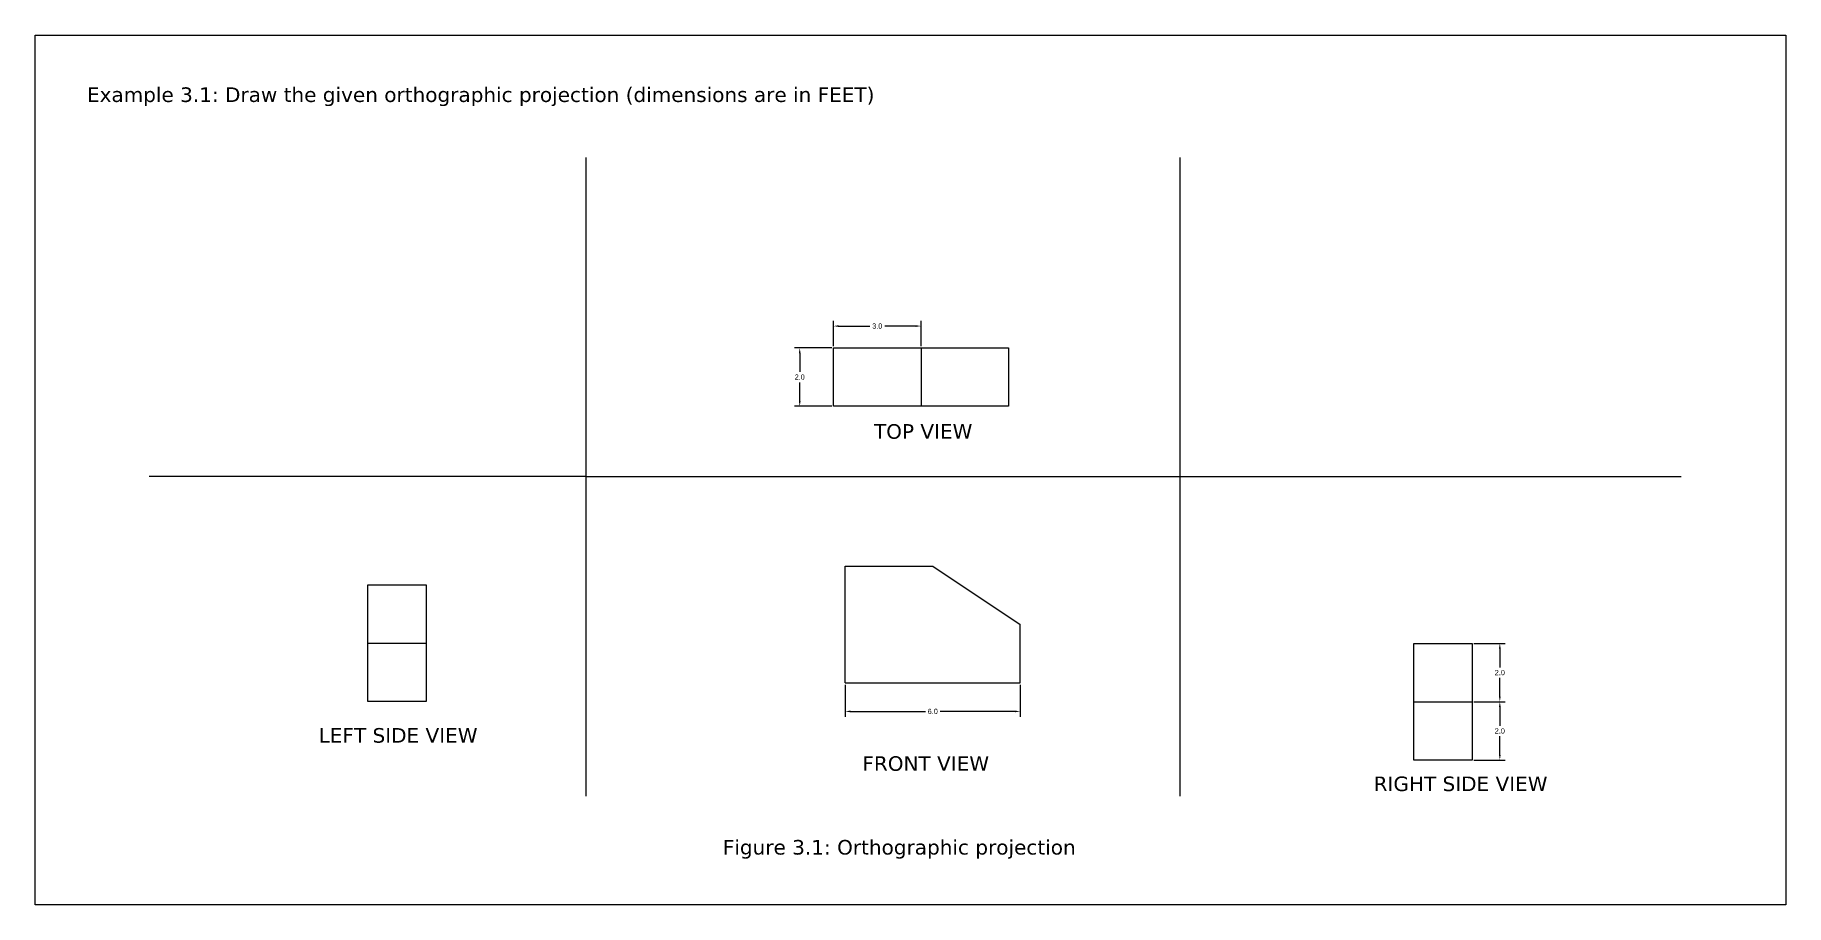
# Model space of a CAD drawing. Header units: millimetres. Extents: x 110 to 309, y -2 to 66.
# Drawn here: x 109.8 to 169.8, y 36.2 to 66 of the extents above; entities that cross this region are included whole.
import ezdxf

# ---------------------------------------------------------------- set-up
doc = ezdxf.new("R2010")
doc.units = ezdxf.units.MM
doc.header["$MEASUREMENT"] = 0
doc.dimstyles.get("Standard").update_dxf_attribs({"dimtxt": 0.18, "dimasz": 0.18, "dimexe": 0.18, "dimexo": 0.0625, "dimgap": 0.09, "dimtad": 0, "dimtih": 1, "dimtoh": 1, "dimdec": 1, "dimzin": 0, "dimdsep": 46, "dimtxsty": 'Standard', "dimcen": 0.09, "dimadec": 0, "dimazin": 0, "dimtfac": 1, "dimtdec": 1, "dimtofl": 0, "dimtmove": 0, "dimatfit": 3, "dimfxl": 1, "dimtolj": 1, "dimtzin": 0, "dimarcsym": 0})

# ---------------------------------------------------------------- blocks, each defined once
blk = doc.blocks.new('*D53')
at = {"color": 0, "lineweight": -2}
for p, q in [((159.1, 45.181), (160.169, 45.181)), ((159.989, 45.001), (159.989, 44.361)), ((159.989, 43.361), (159.989, 44.001)), ((159.1, 43.181), (160.169, 43.181))]:
    blk.add_line(p, q, dxfattribs=at)
at = {"color": 0, "lineweight": 25}
for points in [[(159.959, 45.001), (160.019, 45.001), (159.989, 45.181)], [(159.959, 43.361), (160.019, 43.361), (159.989, 43.181)]]:
    blk.add_solid(points, dxfattribs=at)
at = {"layer": 'Defpoints', "color": 0, "lineweight": 25}
for p in [(159.038, 45.181), (159.038, 43.181), (159.989, 43.181)]:
    blk.add_point(p, dxfattribs=at)
at = {"color": 0, "lineweight": 25, "insert": (159.989, 44.181), "char_height": 0.18, "attachment_point": 5}
blk.add_mtext('\\A1;2.0', dxfattribs=at)
blk = doc.blocks.new('*D54')
at = {"color": 0, "lineweight": -2}
for p, q in [((159.1, 43.181), (160.169, 43.181)), ((159.989, 43.001), (159.989, 42.361)), ((159.989, 41.361), (159.989, 42.001)), ((159.1, 41.181), (160.169, 41.181))]:
    blk.add_line(p, q, dxfattribs=at)
at = {"color": 0, "lineweight": 25}
for points in [[(159.959, 43.001), (160.019, 43.001), (159.989, 43.181)], [(159.959, 41.361), (160.019, 41.361), (159.989, 41.181)]]:
    blk.add_solid(points, dxfattribs=at)
at = {"layer": 'Defpoints', "color": 0, "lineweight": 25}
for p in [(159.038, 43.181), (159.038, 41.181), (159.989, 41.181)]:
    blk.add_point(p, dxfattribs=at)
at = {"color": 0, "lineweight": 25, "insert": (159.989, 42.181), "char_height": 0.18, "attachment_point": 5}
blk.add_mtext('\\A1;2.0', dxfattribs=at)
blk = doc.blocks.new('*D55')
at = {"color": 0, "lineweight": -2}
for p, q in [((137.548, 43.765), (137.548, 42.67)), ((143.548, 43.765), (143.548, 42.67)), ((137.728, 42.85), (140.293, 42.85)), ((143.368, 42.85), (140.803, 42.85))]:
    blk.add_line(p, q, dxfattribs=at)
at = {"color": 0, "lineweight": 25}
for points in [[(137.728, 42.88), (137.728, 42.82), (137.548, 42.85)], [(143.368, 42.88), (143.368, 42.82), (143.548, 42.85)]]:
    blk.add_solid(points, dxfattribs=at)
at = {"layer": 'Defpoints', "color": 0, "lineweight": 25}
for p in [(137.548, 43.828), (143.548, 43.828), (143.548, 42.85)]:
    blk.add_point(p, dxfattribs=at)
at = {"color": 0, "lineweight": 25, "insert": (140.548, 42.85), "char_height": 0.18, "attachment_point": 5}
blk.add_mtext('\\A1;6.0', dxfattribs=at)
blk = doc.blocks.new('*D56')
at = {"color": 0, "lineweight": -2}
for p, q in [((137.144, 55.371), (137.144, 56.239)), ((137.324, 56.059), (138.389, 56.059)), ((139.964, 56.059), (138.899, 56.059)), ((140.144, 55.371), (140.144, 56.239))]:
    blk.add_line(p, q, dxfattribs=at)
at = {"color": 0, "lineweight": 25}
for points in [[(137.324, 56.089), (137.324, 56.029), (137.144, 56.059)], [(139.964, 56.089), (139.964, 56.029), (140.144, 56.059)]]:
    blk.add_solid(points, dxfattribs=at)
at = {"layer": 'Defpoints', "color": 0, "lineweight": 25}
for p in [(140.144, 56.059), (137.144, 55.309), (140.144, 55.309)]:
    blk.add_point(p, dxfattribs=at)
at = {"color": 0, "lineweight": 25, "insert": (138.644, 56.059), "char_height": 0.18, "attachment_point": 5}
blk.add_mtext('\\A1;3.0', dxfattribs=at)
blk = doc.blocks.new('*D57')
at = {"color": 0, "lineweight": -2}
for p, q in [((137.082, 55.309), (135.806, 55.309)), ((135.986, 55.129), (135.986, 54.489)), ((135.986, 53.489), (135.986, 54.129)), ((137.082, 53.309), (135.806, 53.309))]:
    blk.add_line(p, q, dxfattribs=at)
at = {"color": 0, "lineweight": 25}
for points in [[(135.956, 55.129), (136.016, 55.129), (135.986, 55.309)], [(135.956, 53.489), (136.016, 53.489), (135.986, 53.309)]]:
    blk.add_solid(points, dxfattribs=at)
at = {"layer": 'Defpoints', "color": 0, "lineweight": 25}
for p in [(137.144, 55.309), (135.986, 53.309), (137.144, 53.309)]:
    blk.add_point(p, dxfattribs=at)
at = {"color": 0, "lineweight": 25, "insert": (135.986, 54.309), "char_height": 0.18, "attachment_point": 5}
blk.add_mtext('\\A1;2.0', dxfattribs=at)

msp = doc.modelspace()

# ---------------------------------------------------------------- linework, layer by layer
at = {"lineweight": 25}
for p, q in [((128.648, 61.839), (128.648, 39.946)), ((128.648, 61.839), (128.648, 50.902)), ((149.022, 61.839), (149.022, 39.946)), ((137.144, 55.309), (140.144, 55.309)), ((137.144, 53.309), (137.144, 55.309)), ((140.144, 55.309), (143.144, 55.309)), ((140.144, 55.309), (140.144, 53.309)), ((143.144, 55.309), (143.144, 53.309)), ((140.144, 53.309), (137.144, 53.309)), ((143.144, 53.309), (140.144, 53.309)), ((128.648, 50.902), (113.678, 50.902)), ((128.648, 50.902), (166.205, 50.902)), ((137.548, 45.828), (137.548, 47.828)), ((137.548, 47.828), (140.548, 47.828)), ((140.548, 47.828), (143.548, 45.828)), ((121.179, 47.186), (123.179, 47.186)), ((121.179, 45.186), (121.179, 47.186)), ((123.179, 47.186), (123.179, 45.186)), ((137.548, 43.828), (137.548, 45.828)), ((143.548, 43.828), (143.548, 45.828)), ((121.179, 43.186), (121.179, 45.186)), ((121.179, 45.186), (123.179, 45.186)), ((123.179, 45.186), (123.179, 43.186)), ((157.038, 45.181), (159.038, 45.181)), ((157.038, 43.181), (157.038, 45.181)), ((159.038, 45.181), (159.038, 43.181)), ((137.548, 43.828), (143.548, 43.828)), ((123.179, 43.186), (121.179, 43.186)), ((157.038, 41.181), (157.038, 43.181)), ((157.038, 43.181), (159.038, 43.181)), ((159.038, 43.181), (159.038, 41.181)), ((159.038, 41.181), (157.038, 41.181))]:
    msp.add_line(p, q, dxfattribs=at)
msp.add_lwpolyline([(169.799, 36.215), (109.769, 36.215), (109.769, 66.036), (169.799, 66.036)], close=True, dxfattribs=at)

# ---------------------------------------------------------------- texts
at = {"lineweight": 25, "char_height": 0.5}
for s, insert, width, attachment_point in [('{\\fVerdana|b0|i0|c0|p34;Example 3.1: Draw the given orthographic projection (dimensions are in FEET)}', (111.55, 64.241), 27.92113, 1), ('{\\fVerdana Pro|b0|i0|c0|p34;TOP VIEW}', (138.532, 52.697), 4.16009, 1), ('{\\fVerdana Pro|b0|i0|c0|p34;LEFT SIDE VIEW}', (119.493, 42.279), 6.67189, 1), ('{\\fVerdana Pro|b0|i0|c0|p34;FRONT VIEW}', (138.134, 41.314), 8.05847, 1), ('{\\fVerdana Pro|b0|i0|c0|p34;RIGHT SIDE VIEW}', (158.643, 40.619), 5.66059, 2), ('{\\fVerdana Pro|b0|i0|c0|p34;Figure 3.1: Orthographic projection}', (133.351, 38.122), 12.2222, 4)]:
    msp.add_mtext(s, dxfattribs=dict(at, insert=insert, width=width, attachment_point=attachment_point))

# ---------------------------------------------------------------- dimensions: what is measured, and where the dimension line sits
at = {"lineweight": 25}
for p1, p2, distance, picture, middle in [((137.144, 55.309), (140.144, 55.309), 0.75, '*D56', (138.644, 56.059)), ((137.144, 55.309), (137.144, 53.309), -1.158, '*D57', (135.986, 54.309)), ((159.038, 45.181), (159.038, 43.181), 0.951, '*D53', (159.989, 44.181)), ((137.548, 43.828), (143.548, 43.828), -0.978, '*D55', (140.548, 42.85)), ((159.038, 43.181), (159.038, 41.181), 0.951, '*D54', (159.989, 42.181))]:
    dim = msp.add_aligned_dim(p1=p1, p2=p2, distance=distance, dimstyle='Standard', dxfattribs=at)
    dim.commit()
    dim.dimension.update_dxf_attribs({"geometry": picture, "text_midpoint": middle})

doc.saveas('drawing.dxf')
